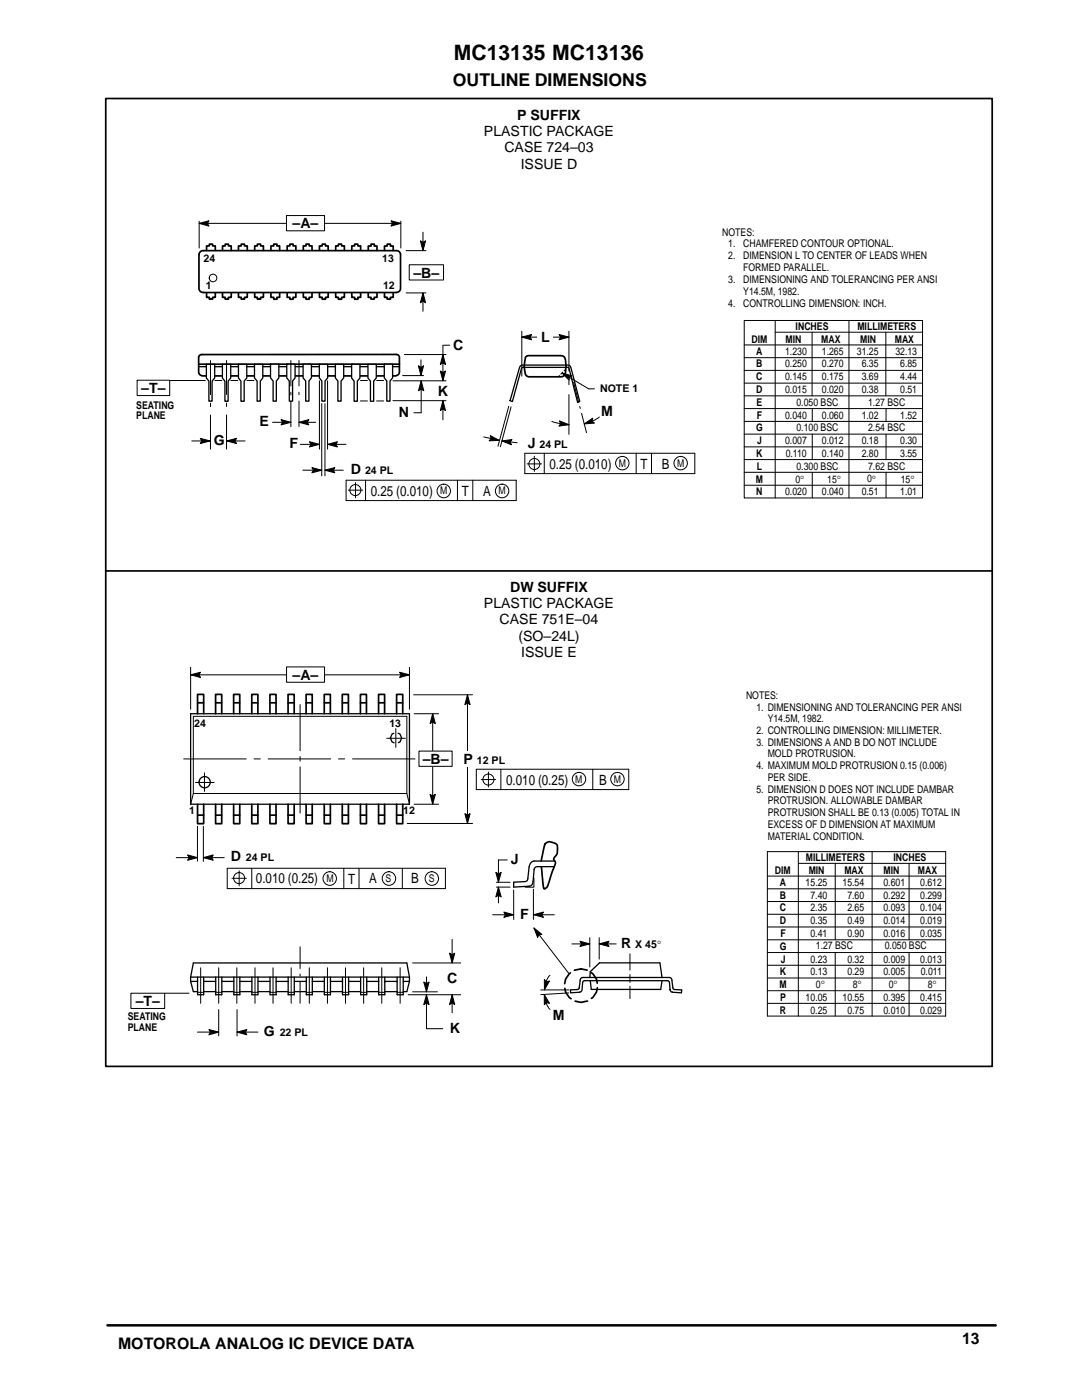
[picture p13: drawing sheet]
<svg xmlns="http://www.w3.org/2000/svg" width="216mm" height="279mm" viewBox="0 0 216 279" stroke-linecap="round" stroke-linejoin="round" font-family="sans-serif">
<defs><g id="words">
<text font-size="4.2" x="90.5" y="11.9">MC13135 MC13136</text>
<text font-size="3.5" x="90.4" y="17.2">OUTLINE DIMENSIONS</text>
<g font-size="3.2">
<text x="23.6" y="269.2">MOTOROLA ANALOG IC DEVICE DATA</text>
<text x="192" y="268.2">13</text>
</g>
<g font-size="2.8">
<text x="103.2" y="23.9">P SUFFIX</text>
<text x="96.6" y="27.1">PLASTIC PACKAGE</text>
<text x="100.6" y="30.4">CASE 724–03</text>
<text x="103.9" y="33.7">ISSUE D</text>
<text x="58.4" y="45.6">–A–</text>
<text x="82.5" y="55.4">–B–</text>
<text x="90.4" y="69.8">C</text>
<text x="108" y="68.2">L</text>
<text x="28.2" y="78.4">–T–</text>
<text x="79.6" y="83.2">N</text>
<text x="87.4" y="78.9">K</text>
<text x="119.9" y="83">M</text>
<text x="42.6" y="88.8">G</text>
<text x="51.8" y="85">E</text>
<text x="57.7" y="89.4">F</text>
<text x="105.3" y="89.4">J</text>
<text x="70" y="94.6">D</text>
<text x="109.6" y="93.6">0.25 (0.010)</text>
<text x="127.8" y="93.6">T</text>
<text x="132.1" y="93.6">B</text>
<text x="74" y="98.9">0.25 (0.010)</text>
<text x="92.2" y="98.9">T</text>
<text x="96.4" y="98.9">A</text>
<text x="101.8" y="118.1">DW SUFFIX</text>
<text x="96.6" y="121.4">PLASTIC PACKAGE</text>
<text x="99.7" y="124.6">CASE 751E–04</text>
<text x="103.4" y="127.9">(SO–24L)</text>
<text x="104" y="131.2">ISSUE E</text>
<text x="58.4" y="135.7">–A–</text>
<text x="84.3" y="152.5">–B–</text>
<text x="92.5" y="152.5">P</text>
<text x="101" y="156.6">0.010 (0.25)</text>
<text x="119.6" y="156.6">B</text>
<text x="46" y="171.8">D</text>
<text x="101.9" y="172.4">J</text>
<text x="51.1" y="176.3">0.010 (0.25)</text>
<text x="69.5" y="176.4">T</text>
<text x="73.7" y="176.3">A</text>
<text x="82.1" y="176.3">B</text>
<text x="103.8" y="183.3">F</text>
<text x="123.9" y="189.1">R</text>
<text x="89.2" y="196.2">C</text>
<text x="27.1" y="200.8">–T–</text>
<text x="110.3" y="203.6">M</text>
<text x="52.6" y="206.8">G</text>
<text x="89.7" y="206.1">K</text>
</g>
<g font-size="2.1">
<text x="144.1" y="47">NOTES:</text>
<text x="40.6" y="52.2">24</text>
<text x="76.3" y="52.2">13</text>
<text x="145.3" y="49.4">1.</text>
<text x="145.3" y="51.7">2.</text>
<text x="148.3" y="49.4">CHAMFERED CONTOUR OPTIONAL.</text>
<text x="148.3" y="51.7">DIMENSION L TO CENTER OF LEADS WHEN</text>
<text x="41.1" y="57.7">1</text>
<text x="76.4" y="57.7">12</text>
<text x="145.3" y="56.5">3.</text>
<text x="148.3" y="54.1">FORMED PARALLEL.</text>
<text x="148.3" y="58.8">Y14.5M, 1982.</text>
<text x="148.3" y="56.5">DIMENSIONING AND TOLERANCING PER ANSI</text>
<text x="145.3" y="61.2">4.</text>
<text x="148.3" y="61.2">CONTROLLING DIMENSION: INCH.</text>
<text x="158.8" y="65.9">INCHES</text>
<text x="171.1" y="65.9">MILLIMETERS</text>
<text x="150" y="68.5">DIM</text>
<text x="150.9" y="70.8">A</text>
<text x="156.7" y="70.8">1.230</text>
<text x="156.7" y="68.5">MIN</text>
<text x="163.9" y="68.5">MAX</text>
<text x="164" y="70.8">1.265</text>
<text x="171" y="70.8">31.25</text>
<text x="171.7" y="68.5">MIN</text>
<text x="178.5" y="68.5">MAX</text>
<text x="178.7" y="70.8">32.13</text>
<text x="150.9" y="73.3">B</text>
<text x="150.9" y="75.9">C</text>
<text x="156.7" y="73.3">0.250</text>
<text x="156.7" y="75.9">0.145</text>
<text x="164" y="73.3">0.270</text>
<text x="164" y="75.9">0.175</text>
<text x="171.9" y="73.3">6.35</text>
<text x="171.9" y="75.9">3.69</text>
<text x="179.6" y="73.3">6.85</text>
<text x="179.6" y="75.9">4.44</text>
<text x="27.2" y="81.5">SEATING</text>
<text x="27.2" y="83.6">PLANE</text>
<text x="119.7" y="78.2">NOTE 1</text>
<text x="150.9" y="78.4">D</text>
<text x="151" y="81">E</text>
<text x="151" y="83.5">F</text>
<text x="156.7" y="78.4">0.015</text>
<text x="156.7" y="83.5">0.040</text>
<text x="158.9" y="81">0.050 BSC</text>
<text x="164" y="78.4">0.020</text>
<text x="164" y="83.5">0.060</text>
<text x="171.9" y="78.4">0.38</text>
<text x="171.9" y="83.5">1.02</text>
<text x="173.2" y="81">1.27 BSC</text>
<text x="179.6" y="78.4">0.51</text>
<text x="179.6" y="83.5">1.52</text>
<text x="107.6" y="89.4">24 PL</text>
<text x="150.9" y="86.1">G</text>
<text x="151.1" y="88.6">J</text>
<text x="156.7" y="88.6">0.007</text>
<text x="158.9" y="86.1">0.100 BSC</text>
<text x="164" y="88.6">0.012</text>
<text x="171.9" y="88.6">0.18</text>
<text x="173.2" y="86.1">2.54 BSC</text>
<text x="179.6" y="88.6">0.30</text>
<text x="72.8" y="94.6">24 PL</text>
<text x="123.5" y="93.1">M</text>
<text x="135.1" y="93.1">M</text>
<text x="150.9" y="91.2">K</text>
<text x="151" y="93.8">L</text>
<text x="156.8" y="91.2">0.110</text>
<text x="158.9" y="93.7">0.300 BSC</text>
<text x="164" y="91.2">0.140</text>
<text x="171.9" y="91.2">2.80</text>
<text x="173.2" y="93.7">7.62 BSC</text>
<text x="179.6" y="91.2">3.55</text>
<text x="87.8" y="98.6">M</text>
<text x="99.5" y="98.6">M</text>
<text x="150.8" y="96.3">M</text>
<text x="150.9" y="98.9">N</text>
<text x="156.7" y="98.9">0.020</text>
<text x="158.7" y="96.3">0°</text>
<text x="164" y="98.9">0.040</text>
<text x="165.1" y="96.3">15°</text>
<text x="171.9" y="98.9">0.51</text>
<text x="173" y="96.3">0°</text>
<text x="179.6" y="98.9">1.01</text>
<text x="179.7" y="96.3">15°</text>
<text x="148.9" y="139.5">NOTES:</text>
<text x="150.9" y="141.8">1. DIMENSIONING AND TOLERANCING PER ANSI</text>
<text x="38.7" y="145.2">24</text>
<text x="77.7" y="145.2">13</text>
<text x="150.9" y="146.5">2. CONTROLLING DIMENSION: MILLIMETER.</text>
<text x="150.9" y="148.8">3. DIMENSIONS A AND B DO NOT INCLUDE</text>
<text x="153.2" y="144.1">Y14.5M, 1982.</text>
<text x="95.1" y="152.5">12 PL</text>
<text x="150.9" y="153.5">4. MAXIMUM MOLD PROTRUSION 0.15 (0.006)</text>
<text x="153.2" y="151.2">MOLD PROTRUSION.</text>
<text x="153.2" y="155.8">PER SIDE.</text>
<text x="114.8" y="156.2">M</text>
<text x="122.5" y="156.2">M</text>
<text x="150.9" y="158.2">5. DIMENSION D DOES NOT INCLUDE DAMBAR</text>
<text x="153.2" y="160.5">PROTRUSION. ALLOWABLE DAMBAR</text>
<text x="37.8" y="162.4">1</text>
<text x="80.5" y="162.4">12</text>
<text x="153.2" y="162.9">PROTRUSION SHALL BE 0.13 (0.005) TOTAL IN</text>
<text x="153.2" y="165.2">EXCESS OF D DIMENSION AT MAXIMUM</text>
<text x="153.2" y="167.6">MATERIAL CONDITION.</text>
<text x="49.1" y="171.8">24 PL</text>
<text x="160.8" y="171.9">MILLIMETERS</text>
<text x="178.3" y="171.9">INCHES</text>
<text x="65.1" y="176">M</text>
<text x="76.9" y="176">S</text>
<text x="85.6" y="176">S</text>
<text x="154.6" y="174.5">DIM</text>
<text x="155.6" y="176.8">A</text>
<text x="155.6" y="179.3">B</text>
<text x="160.8" y="176.8">15.25</text>
<text x="161.4" y="174.5">MIN</text>
<text x="161.7" y="179.3">7.40</text>
<text x="168.1" y="176.8">15.54</text>
<text x="168.5" y="174.5">MAX</text>
<text x="169.1" y="179.3">7.60</text>
<text x="176.3" y="174.5">MIN</text>
<text x="176.3" y="176.8">0.601</text>
<text x="176.3" y="179.3">0.292</text>
<text x="183.2" y="174.5">MAX</text>
<text x="183.6" y="176.8">0.612</text>
<text x="183.6" y="179.3">0.299</text>
<text x="155.6" y="181.9">C</text>
<text x="155.6" y="184.4">D</text>
<text x="161.7" y="181.9">2.35</text>
<text x="161.7" y="184.4">0.35</text>
<text x="169.1" y="181.9">2.65</text>
<text x="169.1" y="184.4">0.49</text>
<text x="176.3" y="181.9">0.093</text>
<text x="176.3" y="184.4">0.014</text>
<text x="183.6" y="181.9">0.104</text>
<text x="183.6" y="184.4">0.019</text>
<text x="126.7" y="189.1">X 45°</text>
<text x="155.6" y="189.5">G</text>
<text x="155.7" y="187">F</text>
<text x="161.7" y="187">0.41</text>
<text x="162.8" y="189.5">1.27 BSC</text>
<text x="169.1" y="187">0.90</text>
<text x="176.3" y="187">0.016</text>
<text x="176.6" y="189.5">0.050 BSC</text>
<text x="183.6" y="187">0.035</text>
<text x="155.6" y="197.2">M</text>
<text x="155.6" y="194.6">K</text>
<text x="155.8" y="192.1">J</text>
<text x="161.7" y="192.1">0.23</text>
<text x="161.7" y="194.6">0.13</text>
<text x="162.8" y="197.2">0°</text>
<text x="169.1" y="192.1">0.32</text>
<text x="169.1" y="194.6">0.29</text>
<text x="170.2" y="197.2">8°</text>
<text x="176.3" y="192.1">0.009</text>
<text x="176.3" y="194.6">0.005</text>
<text x="177.4" y="197.2">0°</text>
<text x="183.6" y="192.1">0.013</text>
<text x="183.7" y="194.6">0.011</text>
<text x="185.1" y="197.2">8°</text>
<text x="25.5" y="203.6">SEATING</text>
<text x="155.6" y="202.3">R</text>
<text x="155.7" y="199.8">P</text>
<text x="160.8" y="199.8">10.05</text>
<text x="161.7" y="202.3">0.25</text>
<text x="168.1" y="199.8">10.55</text>
<text x="169.1" y="202.3">0.75</text>
<text x="176.3" y="199.8">0.395</text>
<text x="176.3" y="202.3">0.010</text>
<text x="183.6" y="199.8">0.415</text>
<text x="183.6" y="202.3">0.029</text>
<text x="25.5" y="205.7">PLANE</text>
<text x="55.8" y="206.8">22 PL</text>
</g>
</g></defs>
<path d="M21.4 264.5h177.3" fill="none" stroke="#000" stroke-width=".5"/>
<g fill="none" stroke="#000" stroke-width=".34">
<path d="M21.1 19.7h176.9v193.1h-176.9zM40 50.2l.5-.2h38.6a.8 .8 0 0 1 .8 .8v6.8a.8 .8 0 0 1-.8 .8h-38.6a.8 .8 0 0 1-.8-.8v-6.8zM41.2 50v-.9h.6v-.4h.6v.4h.6v.9M41.2 58.5v.8h.6v.4h.6v-.4h.6v-.8M44.4 50v-.9h.5v-.4h.7v.4h.5v.9M44.4 58.5v.8h.5v.4h.7v-.4h.5v-.8M47.6 50v-.9h.5v-.4h.7v.4h.5v.9M47.6 58.5v.8h.5v.4h.7v-.4h.5v-.8M50.8 50v-.9h.6v-.4h.6v.4h.6v.9M50.8 58.5v.8h.6v.4h.6v-.4h.6v-.8M54.1 50v-.9h.5v-.4h.7v.4h.5v.9M54.1 58.5v.8h.5v.4h.7v-.4h.5v-.8"/>
<path d="M57.3 50v-.9h.5v-.4h.7v.4h.5v.9M57.3 58.5v.8h.5v.4h.7v-.4h.5v-.8M60.5 50v-.9h.6v-.4h.6v.4h.6v.9M60.5 58.5v.8h.6v.4h.6v-.4h.6v-.8M63.7 50v-.9h.6v-.4h.6v.4h.6v.9M63.7 58.5v.8h.6v.4h.6v-.4h.6v-.8M67 50v-.9h.5v-.4h.7v.4h.5v.9M67 58.5v.8h.5v.4h.7v-.4h.5v-.8M70.2 50v-.9h.6v-.4h.6v.4h.6v.9M70.2 58.5v.8h.6v.4h.6v-.4h.6v-.8M73.5 50v-.9h.5v-.4h.7v.4h.5v.9M73.5 58.4v.9h.5v.4h.7v-.4h.5v-.9"/>
<path d="M76.7 50v-.9h.6v-.4h.6v.4h.6v.9M76.7 58.4v.9h.6v.4h.6v-.4h.6v-.9M39.6 72.7h40.1M39.8 70.9l.5-.1h38.9l.4 .2 .1 .3v2.9a.81 .81 0 0 1-.8 .8h-38.5a.82 .82 0 0 1-.8-.8v-2.9zM112.9 73l-.1-1.1a.86 .86 0 0 0-.9-.9h-6.8a1.35 1.35 0 0 0-.4 1.2 4.5 4.5 0 0 0 .3 2.8l.4 .2h6.5a.89 .89 0 0 0 .9-.9l.1-1.2M21.1 113.9h176.9"/>
</g>
<g fill="none" stroke="#000" stroke-width=".2">
<path d="M39.7 44.6l2-.5-.3 .5 .3 .5zM39.7 44.1v5.4M39.7 44.6h40.3M78 44.1l2 .5-2 .5 .3-.5zM80 44.1v5.4M81 58.5h4M81 50h4M83.9 48.1l.5 .3 .5-.3-.5 1.9zM84.4 58.5l.5 1.9-.5-.3-.5 .3zM84.4 46.3v3.7M84.4 58.5v3.6M30.6 75.9h10.4"/>
<path d="M42.9 75.9h1.4M49.3 75.9h1.4M63.7 76v13.6M65.4 76v13.6M71.9 75.9h1.4M75.1 75.9h1.4M78.4 80h10.6M78.4 76h10.6M80.3 75h4.2M80.7 70.8h8.3M83.5 73l.5 .3 .5-.3-.5 2zM84 71.8v3.2"/>
<path d="M84 76l.6 2-.6-.3-.5 .3zM84 76v6.4h-1.4M87.9 74l.5 .3 .5-.3-.5 2zM88.4 70.8l.5 1.9-.5-.3-.5 .3zM88.4 80l.5 1.9-.5-.3-.5 .3zM88.4 68.9v7.1M88.4 80v3.8M88.5 68.9h1.2M104.1 67.3l2-.5-.3 .5 .3 .5zM104.1 67.3h9.4M111.6 66.8l1.9 .5-1.9 .5 .3-.5zM111.6 74.9l-.2 .3"/>
<path d="M112.2 74.4l1.9 .6-.5 .3v.6zM112.2 74.4l5.3 3.2h1.1M112.3 74.3l-.4 .4M112.8 73.8l-.2 .2M148.5 64h35.6v35.4h-35.6zM148.5 68.8h35.6M148.5 73.9h35.6M148.5 71.4h35.6M148.5 76.5h35.6M148.5 79h35.6M154.7 64v35.4M154.7 66.3h29.4"/>
<path d="M162 66.3v12.7M169.4 64v35.4M176.8 66.3v12.7M38.3 88h3.6M40 87.5l1.9 .5-1.9 .5 .3-.5zM45.2 88l2-.5-.3 .5 .3 .5zM45.2 88h3.7M54.4 84.3h3.6M56.1 83.7l1.9 .6-1.9 .5 .3-.5zM59.7 84.3l1.9-.6-.3 .6 .3 .5zM59.7 84.3h3.3M59.9 88.7h3.8"/>
<path d="M60.4 93.8h3.8M61.8 88.2l1.9 .5-1.9 .5 .3-.5zM62.2 93.3l2 .5-2 .6 .3-.6zM64.2 80.5v14.5M64.8 93.8l2-.5-.3 .5 .3 .6zM64.8 80.5v14.5M64.8 93.8h3.7M65.4 88.7l1.9-.5-.3 .5 .3 .5zM65.4 88.7h3.6M71.9 80h1.4M75.1 80h1.4M96.5 87.2l3.1 .7"/>
<path d="M97.8 86.9l1.8 1-2 .1 .4-.5zM100.2 88l2-.3-.4 .5 .2 .6zM100.2 88l3 .4M101.5 81.1l-2.1 8M102 81.2l-2.2 8M110.1 84.1l2.2 .5M111.6 84l1.9 .8-2 .2 .4-.4zM112.2 84.7l1.3 .1M116.6 84.6l1.7-1.1-.2 .6 .5 .3zM117.7 84.2l-1.1 .4M119.6 83.2l-1.8 1M148.5 84.1h35.6"/>
<path d="M148.5 81.5h35.6M148.5 86.6h35.6M148.5 89.2h35.6M148.5 94.3h35.6M148.5 91.7h35.6M148.5 96.8h35.6M162.1 81.5v2.6M162.1 86.6v5.1M162.1 94.3v5M176.8 81.5v2.6M176.8 86.6v5.1M176.8 94.3v5"/>
<circle cx="42.5" cy="55.5" r=".76"/>
</g>
<path d="M39.6 73.2h40.1M103.9 73l.4-.1h9.3l.3 .5 1.8 6.7-.4 .2-1.8-6.9-.2-.1h-9l-.2 .2-1.9 6.6-.4-.2 1.9-6.7z" fill="none" stroke="#000" stroke-width=".26"/>
<g fill="#000">
<path d="M39.7 44.6l2-.5-.3 .5 .3 .5zM78 44.1l2 .5-2 .5 .3-.5zM83.9 48.1l.5 .3 .5-.3-.5 1.9zM83.5 73l.5 .3 .5-.3-.5 2zM84 76l.6 2-.6-.3-.5 .3zM84.4 58.5l.5 1.9-.5-.3-.5 .3zM87.9 74l.5 .3 .5-.3-.5 2zM88.4 70.8l.5 1.9-.5-.3-.5 .3zM104.1 67.3l2-.5-.3 .5 .3 .5zM111.6 66.8l1.9 .5-1.9 .5 .3-.5zM112.2 74.4l1.9 .6-.5 .3v.6zM40 87.5l1.9 .5-1.9 .5 .3-.5z"/>
<path d="M45.2 88l2-.5-.3 .5 .3 .5zM56.1 83.7l1.9 .6-1.9 .5 .3-.5zM59.7 84.3l1.9-.6-.3 .6 .3 .5zM61.8 88.2l1.9 .5-1.9 .5 .3-.5zM62.2 93.3l2 .5-2 .6 .3-.6zM64.8 93.8l2-.5-.3 .5 .3 .6zM65.4 88.7l1.9-.5-.3 .5 .3 .5zM88.4 80l.5 1.9-.5-.3-.5 .3zM97.8 86.9l1.8 1-2 .1 .4-.5zM100.2 88l2-.3-.4 .5 .2 .6zM111.6 84l1.9 .8-2 .2 .4-.4zM116.6 84.6l1.7-1.1-.2 .6 .5 .3z"/>
</g>
<path d="M114.4 76.3l2.6 10.1" fill="none" stroke="#000" stroke-width=".2" stroke-dasharray="4 1 .4 1"/>
<path d="M113.5 66.1v20.6" fill="none" stroke="#000" stroke-width=".2" stroke-dasharray="7.9 2 .8 2"/>
<path d="M104.1 66.1v9" fill="none" stroke="#000" stroke-width=".2" stroke-dasharray="9 2.2 .9 2.2"/>
<path d="M59.7 71.9v13.3" fill="none" stroke="#000" stroke-width=".2" stroke-dasharray="5.1 1.3 .5 1.3"/>
<path d="M57.2 43h7.6v3.1h-7.6z" fill="#fff"/>
<path d="M57.2 43h7.6v3.1h-7.6z" fill="none" stroke="#000" stroke-width=".2"/>
<path d="M81.7 52.8h6.8v3.1h-6.8z" fill="#fff"/>
<path d="M81.7 52.8h6.8v3.1h-6.8z" fill="none" stroke="#000" stroke-width=".2"/>
<path d="M27.4 75.9h6.5v3h-6.5z" fill="#fff"/>
<path d="M27.4 75.9h6.5v3h-6.5z" fill="none" stroke="#000" stroke-width=".2"/>
<path d="M107.3 65.7h3v3.2h-3z" fill="#fff"/>
<g fill="none" stroke="#000" stroke-width=".2">
<path d="M69.1 95.8h33.9v4.1h-33.9zM72.9 95.8v4.1M91.3 95.8v4.1M94.3 95.8v4.1M104.7 90.5h33.9v4h-33.9zM108.6 90.5v4M126.9 90.5v4M130 90.5v4"/>
<circle cx="88.5" cy="98" r="1.35"/>
<circle cx="100.2" cy="98" r="1.35"/>
<circle cx="124.2" cy="92.4" r="1.34"/>
<circle cx="135.8" cy="92.4" r="1.34"/>
</g>
<path d="M73.4 72.7h1.7v2.7l-.5 .7v4h-.7v-4l-.5-.7z" fill-rule="evenodd" fill="#fff"/>
<path d="M73.4 72.7h1.7v2.7l-.5 .7v4h-.7v-4l-.5-.7z" fill="none" stroke="#000" stroke-width=".26"/>
<path d="M76.7 72.7h1.6v2.7l-.5 .6v4.1h-.6v-4.1l-.5-.6z" fill-rule="evenodd" fill="#fff"/>
<path d="M76.7 72.7v2.7l.5 .6v4.1h.6v-4.1l.5-.6v-2.7h-1.6" fill="none" stroke="#000" stroke-width=".26"/>
<path d="M70.2 72.7h1.6v2.7l-.5 .7v4h-.6v-4l-.5-.7z" fill-rule="evenodd" fill="#fff"/>
<path d="M70.2 72.7v2.7l.5 .7v4h.6v-4l.5-.7v-2.7h-1.6" fill="none" stroke="#000" stroke-width=".26"/>
<path d="M66.9 72.7h1.7v2.7l-.5 .6v4.1h-.7v-4.1l-.5-.6z" fill-rule="evenodd" fill="#fff"/>
<path d="M66.9 72.7v2.7l.5 .6v4.1h.7v-4.1l.5-.6v-2.7h-1.7" fill="none" stroke="#000" stroke-width=".26"/>
<path d="M63.7 72.7h1.7v2.7l-.5 .6v4.1h-.7v-4.1l-.5-.6z" fill-rule="evenodd" fill="#fff"/>
<path d="M63.7 72.7v2.7l.5 .6v4.1h.7v-4.1l.5-.6v-2.7h-1.7" fill="none" stroke="#000" stroke-width=".26"/>
<path d="M60.5 72.7h1.6v2.7l-.5 .6v4.1h-.6v-4.1l-.5-.6z" fill-rule="evenodd" fill="#fff"/>
<path d="M60.5 72.7v2.7l.5 .6v4.1h.6v-4.1l.5-.6v-2.7h-1.6" fill="none" stroke="#000" stroke-width=".26"/>
<path d="M57.2 72.7h1.7v2.7l-.5 .6v4.1h-.7v-4.1l-.5-.6z" fill-rule="evenodd" fill="#fff"/>
<path d="M57.2 72.7h1.7v2.7l-.5 .6v4.1h-.7v-4.1l-.5-.6z" fill="none" stroke="#000" stroke-width=".26"/>
<path d="M54 72.7h1.6v2.7l-.5 .6v4.1h-.6v-4.1l-.5-.6z" fill-rule="evenodd" fill="#fff"/>
<path d="M54 72.7v2.7l.5 .6v4.1h.6v-4.1l.5-.6v-2.7h-1.6" fill="none" stroke="#000" stroke-width=".26"/>
<path d="M50.8 72.7h1.6v2.7l-.5 .6v4.1h-.6v-4.1l-.5-.6z" fill-rule="evenodd" fill="#fff"/>
<path d="M50.8 72.7v2.7l.5 .6v4.1h.6v-4.1l.5-.6v-2.7h-1.6" fill="none" stroke="#000" stroke-width=".26"/>
<path d="M47.6 72.7h1.6v2.7l-.5 .7v4h-.6v-4l-.5-.7z" fill-rule="evenodd" fill="#fff"/>
<path d="M47.6 72.7h1.6v2.7l-.5 .7v4h-.6v-4l-.5-.7z" fill="none" stroke="#000" stroke-width=".26"/>
<path d="M46.1 75.9h1.4" fill="none" stroke="#000" stroke-width=".2"/>
<path d="M44.4 72.7h1.6v2.7l-.5 .7v4h-.6v-4l-.5-.7z" fill-rule="evenodd" fill="#fff"/>
<path d="M44.4 72.7h1.6v2.7l-.5 .7v4h-.6v-4l-.5-.7z" fill="none" stroke="#000" stroke-width=".26"/>
<path d="M58 71.9v13.3" fill="none" stroke="#000" stroke-width=".2" stroke-dasharray="5.1 1.3 .5 1.3"/>
<path d="M45.2 71.9v17.7" fill="none" stroke="#000" stroke-width=".2" stroke-dasharray="6.8 1.7 .7 1.7"/>
<path d="M41.2 72.7h1.6v2.7l-.5 .7v4h-.6v-4l-.5-.7z" fill-rule="evenodd" fill="#fff"/>
<g fill="none" stroke="#000" stroke-width=".26">
<path d="M41.2 72.7h1.6v2.7l-.5 .7v4h-.6v-4l-.5-.7zM38 142.4h43.7v18.1h-43.7zM38.6 197.9h.8M39.4 195.9h-1.4v-.9h43.7v.9h-1.2M39.4 195v3.5h1.2v-3.5M40.6 195.9h2.4M40.6 197.9h2.4M43 195v3.5h1.3v-3.5M44.3 195.9h2.4M44.3 197.9h2.4M46.7 195v3.5h1.2v-3.5M47.9 195.9h2.4"/>
<path d="M47.9 197.9h2.4M50.3 195v3.5h1.2v-3.5M51.5 195.9h2.4M51.5 197.9h2.4M53.9 195v3.5h1.2v-3.5M55.1 195.9h2.4M55.1 197.9h2.4M57.5 195v3.5h1.2v-3.5M58.7 195.9h2.4M58.7 197.9h2.4M61.1 195v3.5h1.2v-3.5M62.3 195.9h2.4"/>
<path d="M62.3 197.9h2.4M64.7 195v3.5h1.2v-3.5M65.9 195.9h2.4M65.9 197.9h2.4M68.3 195v3.5h1.3v-3.5M69.6 195.9h2.4M69.6 197.9h2.4M72 195v3.5h1.2v-3.5M73.2 195.9h2.4M73.2 197.9h2.4M75.6 195v3.5h1.2v-3.5M76.8 195.9h2.4"/>
<path d="M76.8 197.9h2.4M79.2 195v3.5h1.3v-3.5M80.5 197.9h.7M115.7 198l.4-.3 .2-1.6 .4-.4h16.5l.4 .4 .2 1.6 .4 .3M115.7 198l-1.8 .1M115.7 195.7l.1-.4 .5-.2h17.3l.3 .1 .2 .3 .2 1.8 .3 .2 1.4 .1v.5M115.8 195.7l-.3 1.6-.3 .2-1.4 .1 .1 .5M117.7 195.1l.1-1.2 1.8-1.7h12.1l.4 2.9M117.8 195.7l.2 1.8h13.8l.3-1.8M134.2 198l1.8 .1"/>
<circle cx="40.8" cy="156.1" r="1.12"/>
</g>
<path d="M42 72v17.7" fill="none" stroke="#000" stroke-width=".2" stroke-dasharray="6.8 1.7 .7 1.7"/>
<g fill="none" stroke="#000" stroke-width=".2">
<path d="M69.5 97.8h2.9M70.9 96.3v3M105.2 92.6h2.9M106.6 91.1v3M38 134.7l2-.5-.3 .5 .3 .5zM38 133.2v8.4M38 134.7h43.7M79.7 134.2l2 .5-2 .5 .3-.5zM81.7 133.2v8.4M82.5 138.7h11.8M93.3 138.7l.5 1.9-.5-.3-.5 .3zM93.3 138.7v25.6"/>
<path d="M82.6 142.4h4.9M85.8 158.5l.5 .3 .6-.3-.6 2zM86.3 142.4l.6 2-.6-.3-.5 .3zM86.3 142.4v18.1M45.3 173.3h43.6v4h-43.6zM50.2 173.3v4M68.6 173.3v4M71.6 173.3v4M80.3 173.3v4M81.2 164.3h13.1M82.6 160.5h4.9M92.8 162.4l.5 .3 .5-.3-.5 1.9z"/>
<path d="M153.1 170h35.6v32.8h-35.6zM153.1 174.8h35.6M153.1 179.9h35.6M153.1 177.4h35.6M159.3 170v32.8M159.3 172.3h29.4M166.7 172.3v15.3M174 170v32.8M181.4 172.3v15.3M32.9 198.2h4.8M39.4 198h1.2M43 198h1.3"/>
<path d="M46.7 198h1.2M50.3 198h1.2M53.9 198h1.2M57.5 198h1.2M61.1 198h1.2M64.7 198h1.2M68.3 198h1.3M72 198h1.2M75.6 198h1.2M79.2 198h1.3M81.4 198.5h10.5M82.3 197.9h5"/>
<path d="M82.3 192.2h9.6M84.6 196l.5 .3 .5-.3-.5 1.9zM85.1 198.5l.5 2-.5-.3-.5 .3zM85.1 198.5v6.8h3.3M85.1 195v2.9M89.7 190.2l.5 .3 .5-.3-.5 2zM90.2 198.5l.5 2-.5-.3-.5 .3zM90.2 187.5v4.7M90.2 198.5v3.6M114.1 188.4h3.6M115.7 187.8l2 .6-2 .5 .3-.5zM117.7 187.1v5.9"/>
<path d="M119.6 188.4l1.9-.6-.3 .6 .3 .5zM119.6 187.1v4.3M119.6 188.4h3.4M153.1 182.5h35.6M153.1 185h35.6M153.1 190.1h35.6M153.1 187.6h35.6M153.1 192.6h35.6M153.1 195.2h35.6M153.1 197.7h35.6M166.7 190.1v12.7M181.4 190.1v12.7"/>
<path d="M39.4 206h4.2M41.7 205.5l1.9 .5-1.9 .5 .3-.5zM43.6 201.5v5.2M47.3 206l2-.5-.3 .5 .3 .5zM47.3 201.5v5.2M47.3 206h4.2M153.1 200.2h35.6"/>
<circle cx="70.9" cy="97.8" r="1.1"/>
<circle cx="106.6" cy="92.6" r="1.1"/>
<circle cx="65.8" cy="175.3" r="1.35"/>
<circle cx="77.6" cy="175.3" r="1.35"/>
<circle cx="86.2" cy="175.3" r="1.35"/>
</g>
<g fill="none" stroke="#000" stroke-width=".34">
<path d="M39.4 142.4v-3.8h1.2v3.8M39.4 140.3h1.2M43 142.4v-3.8h1.2v3.8M43 140.3h1.2M46.6 142.4v-3.8h1.2v3.8M46.6 140.3h1.2M50.2 142.4v-3.8h1.3v3.8M50.2 140.3h1.3M53.9 142.4v-3.8h1.2v3.8M53.9 140.3h1.2M57.5 142.4v-3.8h1.2v3.8M57.5 140.3h1.2"/>
<path d="M61.1 142.4v-3.8h1.2v3.8M61.1 140.3h1.2M64.7 142.4v-3.8h1.2v3.8M64.7 140.3h1.2M68.3 142.4v-3.8h1.2v3.8M68.3 140.3h1.2M71.9 142.4v-3.8h1.2v3.8M71.9 140.3h1.2M75.5 142.4v-3.8h1.2v3.8M75.5 140.3h1.2M79.1 142.4v-3.8h1.3v3.8M79.1 140.3h1.3"/>
</g>
<g fill="#000">
<path d="M38 134.7l2-.5-.3 .5 .3 .5zM79.7 134.2l2 .5-2 .5 .3-.5zM86.3 142.4l.6 2-.6-.3-.5 .3zM85.8 158.5l.5 .3 .6-.3-.6 2zM93.3 138.7l.5 1.9-.5-.3-.5 .3zM92.8 162.4l.5 .3 .5-.3-.5 1.9zM84.6 196l.5 .3 .5-.3-.5 1.9zM89.7 190.2l.5 .3 .5-.3-.5 2zM115.7 187.8l2 .6-2 .5 .3-.5zM119.6 188.4l1.9-.6-.3 .6 .3 .5zM41.7 205.5l1.9 .5-1.9 .5 .3-.5zM47.3 206l2-.5-.3 .5 .3 .5z"/>
<path d="M85.1 198.5l.5 2-.5-.3-.5 .3zM90.2 198.5l.5 2-.5-.3-.5 .3z"/>
</g>
<path d="M57.2 133.1h7.6v3.1h-7.6z" fill="#fff"/>
<path d="M57.2 133.1h7.6v3.1h-7.6z" fill="none" stroke="#000" stroke-width=".2"/>
<path d="M83.6 149.9h6.6v3h-6.6z" fill="#fff"/>
<path d="M83.6 149.9h6.6v3h-6.6z" fill="none" stroke="#000" stroke-width=".2"/>
<path d="M26.1 198.2h6.8v3.1h-6.8z" fill="#fff"/>
<path d="M26.1 198.2h6.8v3.1h-6.8z" fill="none" stroke="#000" stroke-width=".2"/>
<path d="M91.5 149.9h3v3.1h-3z" fill="#fff"/>
<g fill="none" stroke="#000" stroke-width=".2">
<path d="M38.6 158.4v-15.4h42.6v15.4M38.6 158.4h42.6M38.6 158.4l-.6 2.1M39 156.2h3.7M40.8 154.2v3.8M77.2 147.3h3.7M79 145.4v3.8M81.2 158.4l.5 2.1M95 153.5h30.5v4.1h-30.5zM96 155.6h2.9M97.5 154.1v3M99.9 153.5v4.1"/>
<path d="M118.3 153.5v4.1M35.2 171.2h4.2M37.4 170.6l2 .6-2 .5 .3-.5zM39.4 164.9v7M40.6 171.2l1.9-.6-.3 .6 .3 .5zM40.6 164.9v7M40.6 171.2h4.1M46.3 175.3h2.9M47.7 173.8v3M98.9 174.1l.6 .3 .5-.3-.5 2zM99 176.1h2.8M99 177h2.8"/>
<path d="M99.5 177l.5 2-.5-.3-.6 .3zM99.5 177v3.2M101.2 171.6h-1.7v4.5M102.5 177.6v5.9M106.4 177.5v6M106.5 175.2v1.9h-1.7M98.3 182.6h4.2M100.5 182l2 .6-2 .5 .3-.5zM106.5 182.6l1.9-.6-.3 .6 .3 .5zM106.5 182.6h4.1M106.5 185.2l1.6 1.3h-.6l-.2 .6zM106.5 185.2l7 9.1"/>
<path d="M107.9 197.6h5.6M108.6 198.5l1 1.7-.5-.1-.5 .4zM108.6 198.5l.1 .5M108.6 195.5l.5 .4 .5-.1-1 1.7zM108.9 196.7l-.3 .8M108.9 199.8l.3 .9 .6 .8M109.7 194.7l-.5 .7-.3 .9M113.5 198.2l-5.6 .3M125.7 190.4v3.2M125.7 194.5v1.6M125.7 196.8v2.5"/>
<circle cx="97.5" cy="155.6" r="1.1"/>
<circle cx="115.5" cy="155.5" r="1.34"/>
<circle cx="123.2" cy="155.5" r="1.34"/>
<circle cx="47.7" cy="175.2" r="1.1"/>
</g>
<path d="M105.6 173l-.3 2.5-.2 .3-.3 .1-2.3 .2v.9l3.1-.1 .4-.2 .4-.7 .2-2.5M110.5 173h-3.3a.67 .67 0 0 0-.6 .5M110.6 171.8h-4a1.3 1.3 0 0 0-1 1.2M38 195l.6-2.8h42.6l.5 2.8M38 195.9l.6 2M81.7 195.9l-.5 2" fill="none" stroke="#000" stroke-width=".26"/>
<g fill="none" stroke="#000" stroke-width=".34">
<path d="M39.4 160.5v3.9h1.2v-3.9M39.4 162.7h1.2M43 160.5v3.9h1.2v-3.9M43 162.7h1.2M46.6 160.5v3.9h1.2v-3.9M46.6 162.7h1.2M50.2 160.5v3.9h1.3v-3.9M50.2 162.7h1.3M53.9 160.5v3.9h1.2v-3.9M53.9 162.7h1.2M57.5 160.5v3.9h1.2v-3.9M57.5 162.7h1.2"/>
<path d="M61.1 160.5v3.9h1.2v-3.9M61.1 162.7h1.2M64.7 160.5v3.9h1.2v-3.9M64.7 162.7h1.2M68.3 160.5v3.9h1.2v-3.9M68.3 162.7h1.2M71.9 160.5v3.9h1.2v-3.9M71.9 162.7h1.2M75.5 160.5v3.9h1.2v-3.9M75.5 162.7h1.2M79.1 160.5v3.9h1.3v-3.9M79.1 162.7h1.3"/>
<path d="M108 171.8l.7-3.3 .5-.4 .5-.1a1.62 1.62 0 0 1 1.5 .9v.5a2.1 2.1 0 0 1-.7 1.9v.2a1.1 1.1 0 0 1 0 1.6l-1.1 3.5-.4 .6a.31 .31 0 0 1-.5 .1 .31 .31 0 0 1-.1-.4l-.4-3.9"/>
</g>
<path d="M37.4 170.6l2 .6-2 .5 .3-.5zM40.6 171.2l1.9-.6-.3 .6 .3 .5zM98.9 174.1l.6 .3 .5-.3-.5 2zM99.5 177l.5 2-.5-.3-.6 .3zM100.5 182l2 .6-2 .5 .3-.5zM106.5 185.2l1.6 1.3h-.6l-.2 .6zM106.5 182.6l1.9-.6-.3 .6 .3 .5zM108.6 195.5l.5 .4 .5-.1-1 1.7zM108.6 198.5l1 1.7-.5-.1-.5 .4z" fill="#000"/>
<path d="M115.9 193.4a3.3 3.3 0 0 1 3.1 4.6 3.3 3.3 0 0 1-5.4 1.1 3.3 3.3 0 0 1 1-5.5l1.3-.2" fill="none" stroke="#000" stroke-width=".34" stroke-dasharray="2.5 .9" stroke-dashoffset="1.3"/>
<path d="M77.9 147.3l.3-.8 .8-.3 .8 .3 .3 .8-.3 .8-.8 .3-.8-.3-.3-.8" fill="none" stroke="#000" stroke-width=".26" stroke-dasharray="2.5 .9" stroke-dashoffset="1.2"/>
<path d="M40 193.1v7.2M43.6 193.1v7.2M47.3 193.1v7.2M50.9 193.1v7.2M54.5 193.1v7.2M58.1 193.1v7.2M61.7 193.1v7.2M65.3 193.1v7.2M68.9 193.1v7.2M72.6 193.1v7.2M76.2 193.1v7.2M79.8 193.1v7.2" fill="none" stroke="#000" stroke-width=".2" stroke-dasharray="7.1 1.8 .7 1.8"/>
<path d="M59.9 140.6v21.7" fill="none" stroke="#000" stroke-width=".2" stroke-dasharray="9.2 1.1 .9 1.1"/>
<path d="M82.8 151.5h-46.2" fill="none" stroke="#000" stroke-width=".2" stroke-dasharray="12.5 1.6 1.2 1.6"/>
<path d="M59.9 189v11.3" fill="none" stroke="#000" stroke-width=".2" stroke-dasharray="4.3 1.1 .4 1.1"/>
<use href="#words"/>
</svg>
